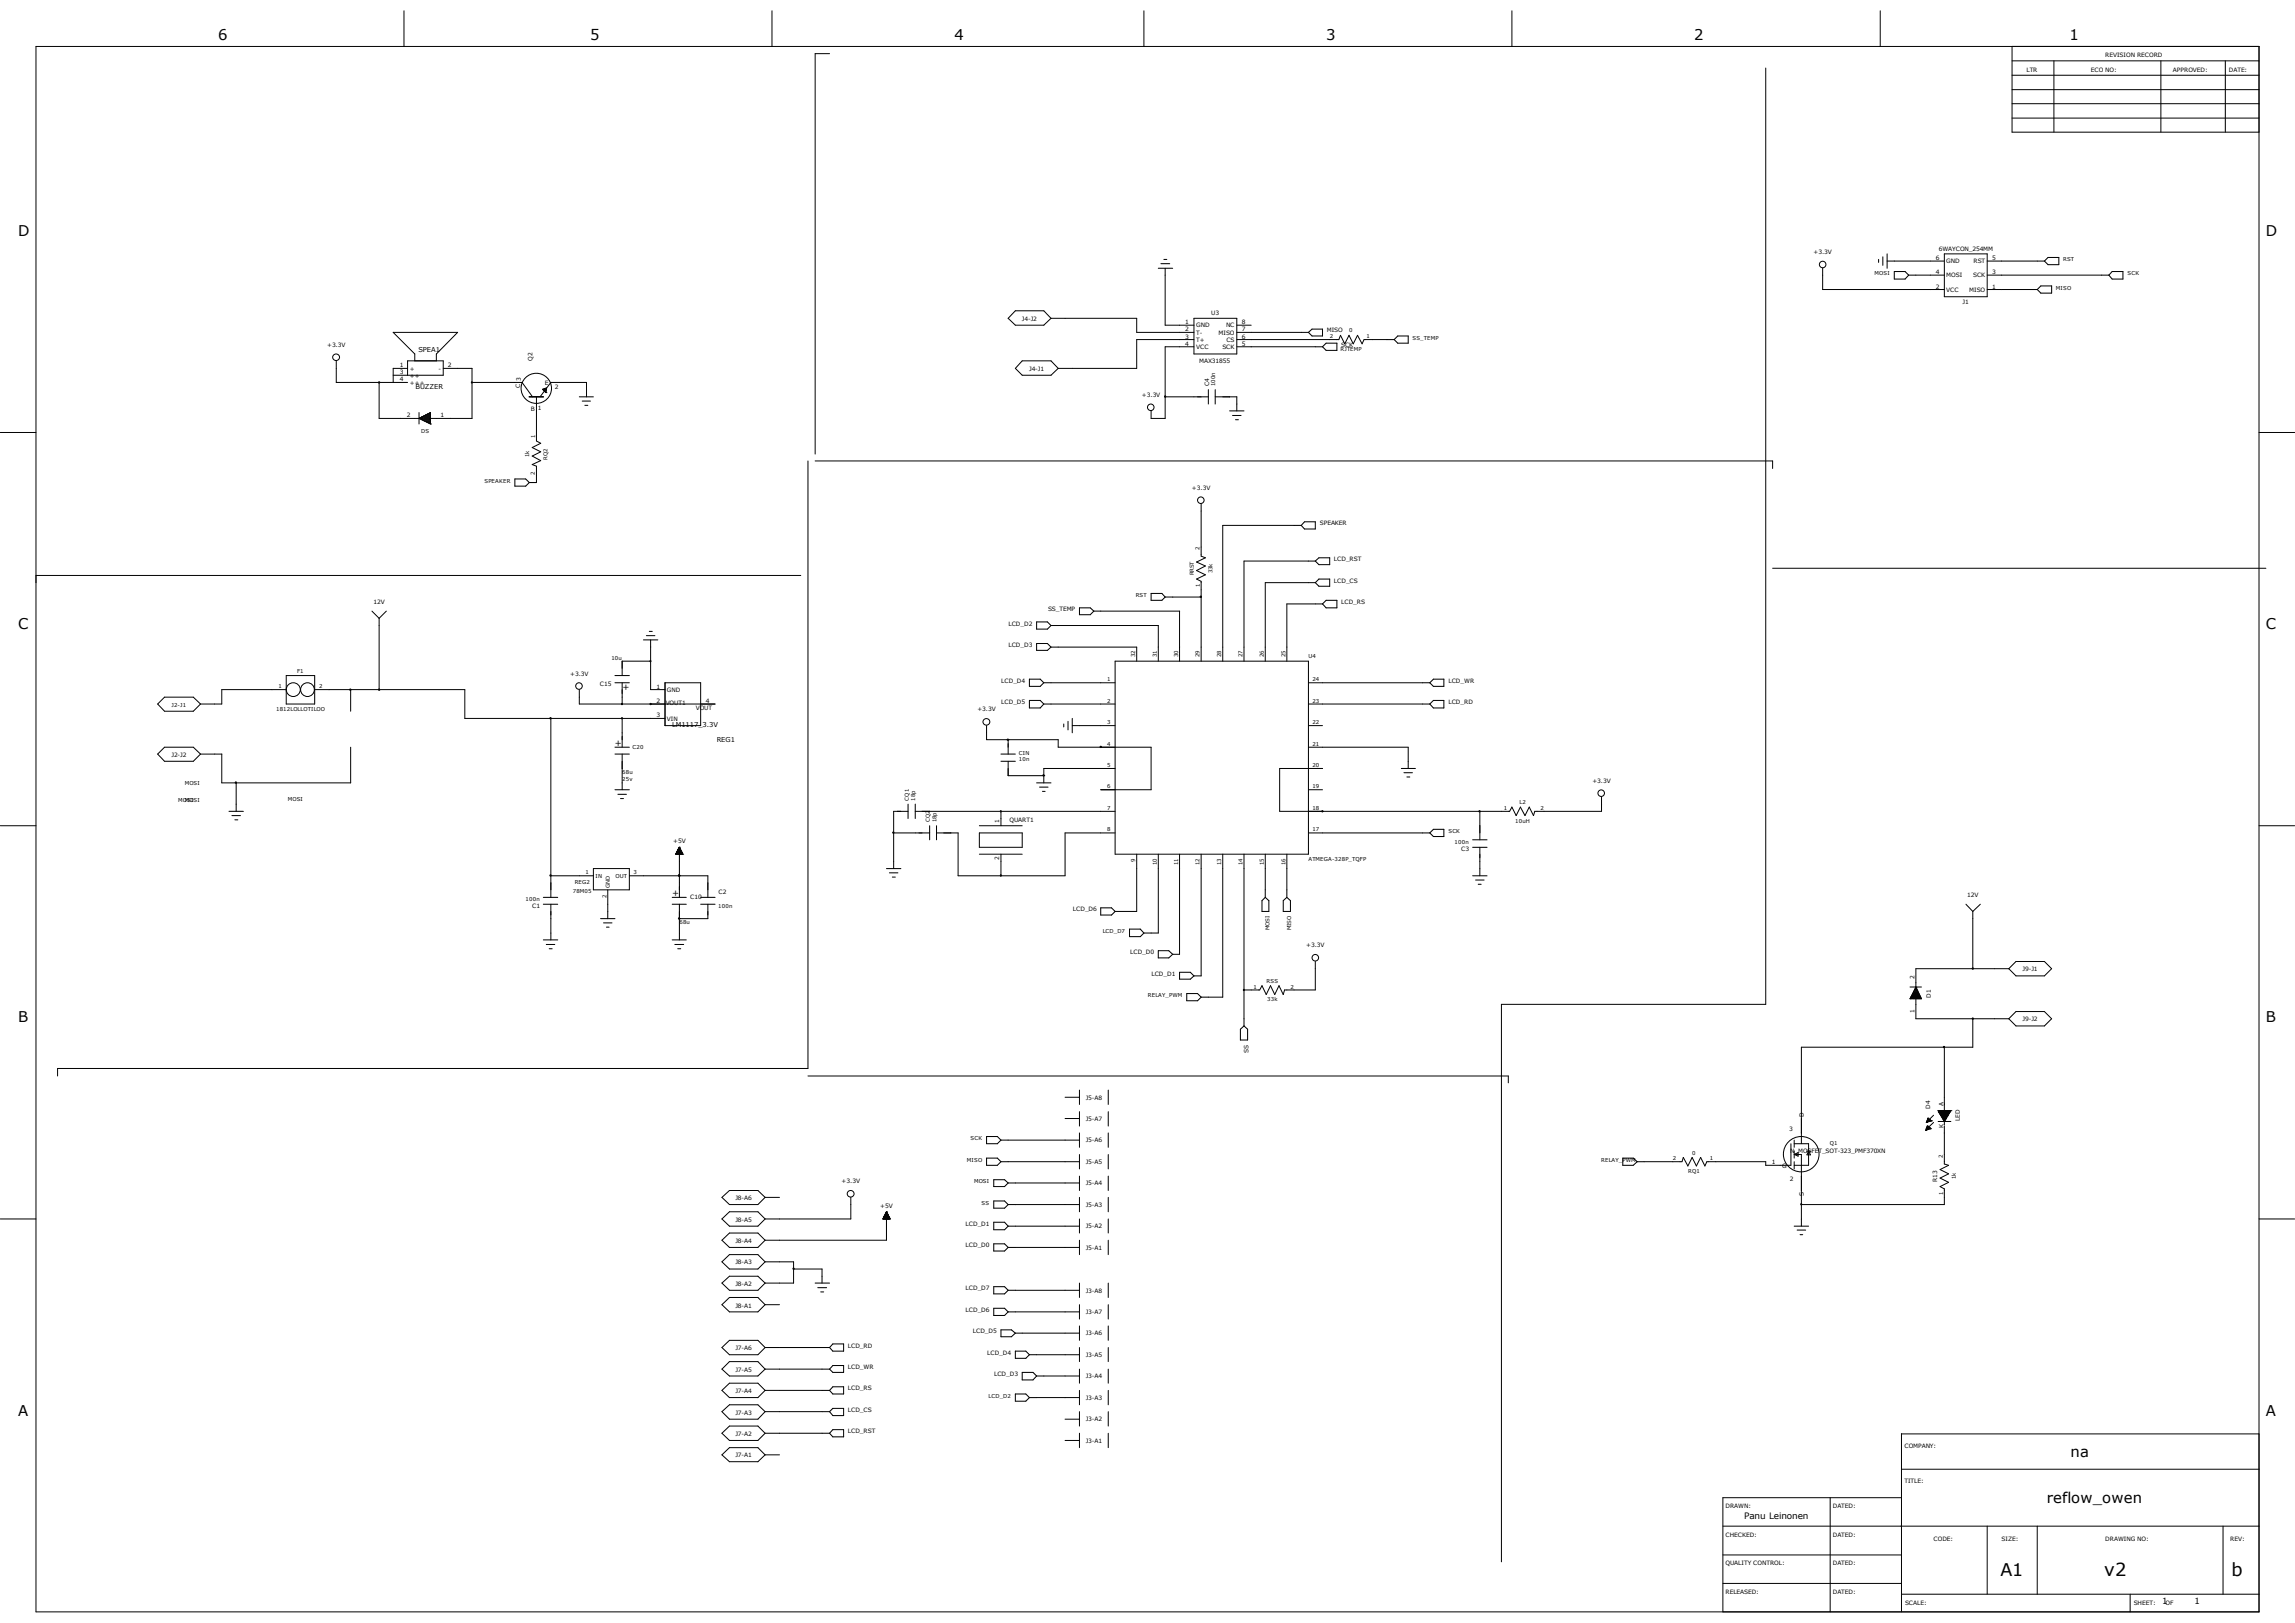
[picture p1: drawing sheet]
<svg xmlns="http://www.w3.org/2000/svg" width="297mm" height="210mm" viewBox="0 0 297 210" stroke-linecap="round" stroke-linejoin="round" font-family="sans-serif">
<defs><g id="words">
<g font-size="2.3">
<text x="258.9" y="203.9">A1</text>
<text x="272.3" y="204">v2</text>
<text x="288.8" y="204">b</text>
</g>
<g font-size="1.9">
<text x="28.2" y="5.1">6</text>
<text x="76.4" y="5.1">5</text>
<text x="123.5" y="5.1">4</text>
<text x="171.6" y="5.1">3</text>
<text x="219.2" y="5.1">2</text>
<text x="267.8" y="5.1">1</text>
<text x="2.4" y="30.5">D</text>
<text x="293.2" y="30.5">D</text>
<text x="2.4" y="81.4">C</text>
<text x="293.2" y="81.4">C</text>
<text x="2.4" y="132.3">B</text>
<text x="293.2" y="132.3">B</text>
<text x="2.4" y="183.2">A</text>
<text x="293.2" y="183.2">A</text>
<text x="268" y="188.5">na</text>
<text x="264.9" y="194.5">reflow_owen</text>
</g>
<g font-size="1.1">
<text x="80.6" y="89.3">+</text>
<text x="79.6" y="96.6">+</text>
<text x="87" y="116">+</text>
<text x="225.7" y="196.5">Panu Leinonen</text>
<text x="279.8" y="207.6">1</text>
<text x="284" y="207.6">1</text>
</g>
<g font-size=".9">
<text x="54.1" y="45.5">SPEA1</text>
<text x="53.8" y="50.3">BUZZER</text>
<text x="87" y="94.1">LM1117_3.3V</text>
<text x="92.8" y="96">REG1</text>
</g>
<g font-size=".8">
<text x="262.3" y="9.3">LTR</text>
<text x="270.6" y="9.3">ECO NO:</text>
<text x="272.5" y="7.4">REVISION RECORD</text>
<text x="281.2" y="9.3">APPROVED:</text>
<text x="288.5" y="9.3">DATE:</text>
<text x="234.7" y="32.9">+3.3V</text>
<text x="250.5" y="35.5">4</text>
<text x="250.5" y="33.6">6</text>
<text x="250.9" y="32.5">6WAYCON_254MM</text>
<text x="251.9" y="35.9">MOSI</text>
<text x="251.9" y="34.1">GND</text>
<text x="255.4" y="35.9">SCK</text>
<text x="255.4" y="34.1">RST</text>
<text x="257.8" y="35.5">3</text>
<text x="257.8" y="33.6">5</text>
<text x="132.2" y="41.5">J4-J2</text>
<text x="153.4" y="42">1</text>
<text x="156.8" y="40.8">U3</text>
<text x="160.7" y="42">8</text>
<text x="250.5" y="37.3">2</text>
<text x="251.9" y="37.8">VCC</text>
<text x="254" y="39.4">J1</text>
<text x="254.8" y="37.8">MISO</text>
<text x="257.8" y="37.3">1</text>
<text x="42.3" y="44.9">+3.3V</text>
<text x="51.7" y="47.5">1</text>
<text x="53" y="48">+</text>
<text x="56.8" y="48">-</text>
<text x="58" y="47.5">2</text>
<text x="68.9" y="46.7" transform="rotate(-90 68.9 46.7)">Q2</text>
<text x="153.4" y="42.9">2</text>
<text x="153.4" y="43.8">3</text>
<text x="153.4" y="44.7">4</text>
<text x="154.8" y="42.4">GND</text>
<text x="154.8" y="43.3">T-</text>
<text x="154.8" y="44.2">T+</text>
<text x="154.8" y="45.2">VCC</text>
<text x="155.2" y="46.9">MAX31855</text>
<text x="157.7" y="43.3">MISO</text>
<text x="158.2" y="45.2">SCK</text>
<text x="158.7" y="42.4">NC</text>
<text x="158.7" y="44.2">CS</text>
<text x="160.7" y="44.7">5</text>
<text x="160.7" y="43.8">6</text>
<text x="160.7" y="42.9">7</text>
<text x="171.7" y="43">MISO</text>
<text x="173.6" y="44.9">SCK</text>
<text x="51.7" y="48.4">3</text>
<text x="51.7" y="49.3">4</text>
<text x="52.7" y="53.9">2</text>
<text x="53" y="48.9">++</text>
<text x="53" y="49.8">+++</text>
<text x="57" y="53.9">1</text>
<text x="67.3" y="50.3" transform="rotate(-90 67.3 50.3)">C 3</text>
<text x="68.7" y="53.1">B 1</text>
<text x="70.5" y="49.8">E</text>
<text x="71.8" y="50.3">2</text>
<text x="133.2" y="48">J4-J1</text>
<text x="147.8" y="51.4">+3.3V</text>
<text x="156.5" y="50" transform="rotate(-90 156.5 50)">C4</text>
<text x="154.3" y="63.4">+3.3V</text>
<text x="170.8" y="68">SPEAKER</text>
<text x="172.6" y="75.4">LCD_CS</text>
<text x="172.6" y="72.6">LCD_RST</text>
<text x="48.3" y="78.1">12V</text>
<text x="130.5" y="83.7">LCD_D3</text>
<text x="130.5" y="80.9">LCD_D2</text>
<text x="135.6" y="79.1">SS_TEMP</text>
<text x="173.6" y="78.1">LCD_RS</text>
<text x="73.8" y="87.4">+3.3V</text>
<text x="77.6" y="88.8">C15</text>
<text x="85" y="89.1">1</text>
<text x="86.3" y="89.5">GND</text>
<text x="129.6" y="88.3">LCD_D4</text>
<text x="187.5" y="88.3">LCD_WR</text>
<text x="85" y="91">2</text>
<text x="85" y="92.8">3</text>
<text x="86.1" y="91.2">VOUT1</text>
<text x="86.3" y="93.3">VIN</text>
<text x="90" y="91.9">VOUT</text>
<text x="91.4" y="91">4</text>
<text x="126.5" y="92">+3.3V</text>
<text x="129.6" y="91.1">LCD_D5</text>
<text x="187.5" y="91.1">LCD_RD</text>
<text x="22.2" y="98">J2-J2</text>
<text x="206.1" y="101.3">+3.3V</text>
<text x="129.3" y="106.5" transform="rotate(-90 129.3 106.5)">1</text>
<text x="130.6" y="106.4">QUART1</text>
<text x="87.1" y="109.1">+5V</text>
<text x="129.3" y="111.3" transform="rotate(-90 129.3 111.3)">2</text>
<text x="189.1" y="110.1">C3</text>
<text x="68.9" y="117.5">C1</text>
<text x="89.3" y="116.3">C10</text>
<text x="93" y="115.7">C2</text>
<text x="138.9" y="117.9">LCD_D6</text>
<text x="254.6" y="116.1">12V</text>
<text x="146.3" y="123.5">LCD_D0</text>
<text x="169" y="122.6">+3.3V</text>
<text x="261.7" y="125.7">J9-J1</text>
<text x="149" y="126.3">LCD_D1</text>
<text x="247.8" y="131" transform="rotate(-90 247.8 131)">1</text>
<text x="247.8" y="126.7" transform="rotate(-90 247.8 126.7)">2</text>
<text x="249.9" y="129.1" transform="rotate(-90 249.9 129.1)">D1</text>
<text x="161.6" y="136.2" transform="rotate(-90 161.6 136.2)">SS</text>
<text x="261.7" y="132.2">J9-J2</text>
<text x="140.5" y="142.3">J5-A8</text>
<text x="249.8" y="143.5" transform="rotate(-90 249.8 143.5)">D4</text>
<text x="251.5" y="143.2" transform="rotate(-90 251.5 143.2)">A</text>
<text x="140.5" y="147.8">J5-A6</text>
<text x="140.5" y="145">J5-A7</text>
<text x="231.6" y="146.3">3</text>
<text x="231.7" y="149.2">N_MOSFET_SOT-323_PMF370XN</text>
<text x="233.4" y="144.5" transform="rotate(-90 233.4 144.5)">D</text>
<text x="251.5" y="146" transform="rotate(-90 251.5 146)">K</text>
<text x="253.6" y="145.1" transform="rotate(-90 253.6 145.1)">LED</text>
<text x="95.2" y="155.3">J8-A6</text>
<text x="108.9" y="153.1">+3.3V</text>
<text x="140.5" y="153.4">J5-A4</text>
<text x="140.5" y="150.6">J5-A5</text>
<text x="229.3" y="150.6">1</text>
<text x="230.6" y="151.1">G</text>
<text x="231.6" y="152.9">2</text>
<text x="233.4" y="154.8" transform="rotate(-90 233.4 154.8)">S</text>
<text x="250.7" y="153" transform="rotate(-90 250.7 153)">R13</text>
<text x="95.2" y="160.9">J8-A4</text>
<text x="95.2" y="158.1">J8-A5</text>
<text x="113.9" y="156.3">+5V</text>
<text x="125" y="161.4">LCD_D0</text>
<text x="125" y="158.7">LCD_D1</text>
<text x="140.5" y="161.7">J5-A1</text>
<text x="140.5" y="158.9">J5-A2</text>
<text x="140.5" y="156.1">J5-A3</text>
<text x="95.2" y="166.4">J8-A2</text>
<text x="95.2" y="163.6">J8-A3</text>
<text x="125" y="167">LCD_D7</text>
<text x="140.5" y="167.3">J3-A8</text>
<text x="95.2" y="169.2">J8-A1</text>
<text x="125" y="169.8">LCD_D6</text>
<text x="125.9" y="172.5">LCD_D5</text>
<text x="140.5" y="172.8">J3-A6</text>
<text x="140.5" y="170.1">J3-A7</text>
<text x="95.2" y="177.5">J7-A5</text>
<text x="95.2" y="174.8">J7-A6</text>
<text x="109.7" y="179.9">LCD_RS</text>
<text x="109.7" y="177.2">LCD_WR</text>
<text x="109.7" y="174.4">LCD_RD</text>
<text x="127.8" y="175.3">LCD_D4</text>
<text x="128.7" y="178.1">LCD_D3</text>
<text x="140.5" y="178.4">J3-A4</text>
<text x="140.5" y="175.6">J3-A5</text>
<text x="95.2" y="185.8">J7-A2</text>
<text x="95.2" y="183">J7-A3</text>
<text x="95.2" y="180.3">J7-A4</text>
<text x="109.7" y="185.5">LCD_RST</text>
<text x="109.7" y="182.7">LCD_CS</text>
<text x="140.5" y="183.9">J3-A2</text>
<text x="140.5" y="181.1">J3-A3</text>
<text x="95.2" y="188.6">J7-A1</text>
<text x="140.5" y="186.7">J3-A1</text>
<text x="246.5" y="187.3">COMPANY:</text>
<text x="246.5" y="191.9">TITLE:</text>
<text x="223.3" y="195.2">DRAWN:</text>
<text x="237.2" y="195.2">DATED:</text>
<text x="223.3" y="198.9">CHECKED:</text>
<text x="223.3" y="202.6">QUALITY CONTROL:</text>
<text x="237.2" y="202.6">DATED:</text>
<text x="237.2" y="198.9">DATED:</text>
<text x="250.2" y="199.3">CODE:</text>
<text x="259" y="199.3">SIZE:</text>
<text x="272.5" y="199.3">DRAWING NO:</text>
<text x="288.6" y="199.3">REV:</text>
<text x="223.3" y="206.3">RELEASED:</text>
<text x="237.2" y="206.3">DATED:</text>
<text x="246.5" y="207.7">SCALE:</text>
<text x="276.1" y="207.7">SHEET:</text>
<text x="280.2" y="207.7">OF</text>
</g>
<g font-size=".7">
<text x="242.6" y="35.6">MOSI</text>
<text x="267" y="33.8">RST</text>
<text x="275.3" y="35.6">SCK</text>
<text x="266.1" y="37.5">MISO</text>
<text x="172.1" y="43.8">2</text>
<text x="173.5" y="45.4">RJTEMP</text>
<text x="174.6" y="43">0</text>
<text x="176.9" y="43.8">1</text>
<text x="182.8" y="43.9">SS_TEMP</text>
<text x="157.3" y="50" transform="rotate(-90 157.3 50)">100n</text>
<text x="54.5" y="56">DS</text>
<text x="68.5" y="59.2" transform="rotate(-90 68.5 59.2)">1k</text>
<text x="69.3" y="56.7" transform="rotate(-90 69.3 56.7)">1</text>
<text x="70.9" y="59.5" transform="rotate(-90 70.9 59.5)">RQ2</text>
<text x="62.7" y="62.4">SPEAKER</text>
<text x="69.2" y="61.5" transform="rotate(-90 69.2 61.5)">2</text>
<text x="155.2" y="71.2" transform="rotate(-90 155.2 71.2)">2</text>
<text x="147" y="77.3">RST</text>
<text x="154.5" y="74.5" transform="rotate(-90 154.5 74.5)">RRST</text>
<text x="155.3" y="76" transform="rotate(-90 155.3 76)">1</text>
<text x="156.9" y="74.2" transform="rotate(-90 156.9 74.2)">33k</text>
<text x="36" y="89.1">1</text>
<text x="38.4" y="87">F1</text>
<text x="41.3" y="89.1">2</text>
<text x="79.1" y="85.4">10u</text>
<text x="143.3" y="88.2">1</text>
<text x="146.9" y="85" transform="rotate(-90 146.9 85)">32</text>
<text x="149.7" y="85" transform="rotate(-90 149.7 85)">31</text>
<text x="152.5" y="85" transform="rotate(-90 152.5 85)">30</text>
<text x="155.2" y="85" transform="rotate(-90 155.2 85)">29</text>
<text x="158" y="85" transform="rotate(-90 158 85)">28</text>
<text x="160.8" y="85" transform="rotate(-90 160.8 85)">27</text>
<text x="163.6" y="85" transform="rotate(-90 163.6 85)">26</text>
<text x="166.4" y="85" transform="rotate(-90 166.4 85)">25</text>
<text x="169.3" y="85.2">U4</text>
<text x="169.8" y="88.2">24</text>
<text x="22.2" y="91.5">J2-J1</text>
<text x="35.7" y="92">1812LOLLOTILOO</text>
<text x="143.3" y="90.9">2</text>
<text x="143.3" y="93.7">3</text>
<text x="169.8" y="93.7">22</text>
<text x="169.8" y="90.9">23</text>
<text x="23.9" y="101.6">MOSI</text>
<text x="80.5" y="100.2">68u</text>
<text x="80.5" y="101.1">25v</text>
<text x="81.9" y="96.9">C20</text>
<text x="131.9" y="97.7">CIN</text>
<text x="131.9" y="98.5">10n</text>
<text x="143.3" y="96.5">4</text>
<text x="143.3" y="99.3">5</text>
<text x="169.8" y="99.3">20</text>
<text x="169.8" y="96.5">21</text>
<text x="23.1" y="103.7">MOSI</text>
<text x="23.9" y="103.8">MOSI</text>
<text x="37.3" y="103.6">MOSI</text>
<text x="117.6" y="103.6" transform="rotate(-90 117.6 103.6)">CQ1</text>
<text x="118.4" y="103.6" transform="rotate(-90 118.4 103.6)">18p</text>
<text x="120.3" y="106.4" transform="rotate(-90 120.3 106.4)">CQ2</text>
<text x="121.2" y="106.4" transform="rotate(-90 121.2 106.4)">18p</text>
<text x="143.3" y="102">6</text>
<text x="143.3" y="104.8">7</text>
<text x="143.3" y="107.6">8</text>
<text x="169.8" y="107.6">17</text>
<text x="169.8" y="104.8">18</text>
<text x="169.8" y="102">19</text>
<text x="187.5" y="107.8">SCK</text>
<text x="194.6" y="104.9">1</text>
<text x="196.1" y="106.5">10uH</text>
<text x="196.6" y="104.1">L2</text>
<text x="199.3" y="104.8">2</text>
<text x="75.8" y="113.1">1</text>
<text x="77.1" y="113.6">IN</text>
<text x="79.7" y="113.6">OUT</text>
<text x="82" y="113.1">3</text>
<text x="146.9" y="111.5" transform="rotate(-90 146.9 111.5)">9</text>
<text x="149.7" y="111.9" transform="rotate(-90 149.7 111.9)">10</text>
<text x="152.5" y="111.9" transform="rotate(-90 152.5 111.9)">11</text>
<text x="155.2" y="111.9" transform="rotate(-90 155.2 111.9)">12</text>
<text x="158" y="111.9" transform="rotate(-90 158 111.9)">13</text>
<text x="160.8" y="111.9" transform="rotate(-90 160.8 111.9)">14</text>
<text x="163.6" y="111.9" transform="rotate(-90 163.6 111.9)">15</text>
<text x="166.4" y="111.9" transform="rotate(-90 166.4 111.9)">16</text>
<text x="169.3" y="111.5">ATMEGA-328P_TQFP</text>
<text x="188.3" y="109.3">100n</text>
<text x="68" y="116.6">100n</text>
<text x="74.1" y="115.6">78M05</text>
<text x="74.4" y="114.4">REG2</text>
<text x="78.5" y="116.2" transform="rotate(-90 78.5 116.2)">2</text>
<text x="78.9" y="114.9" transform="rotate(-90 78.9 114.9)">GND</text>
<text x="87.9" y="119.6">68u</text>
<text x="93" y="117.5">100n</text>
<text x="142.7" y="120.7">LCD_D7</text>
<text x="164.3" y="120.4" transform="rotate(-90 164.3 120.4)">MOSI</text>
<text x="167.1" y="120.4" transform="rotate(-90 167.1 120.4)">MISO</text>
<text x="148.5" y="129">RELAY_PWM</text>
<text x="162.2" y="128">1</text>
<text x="163.9" y="127.2">RSS</text>
<text x="164" y="129.6">33k</text>
<text x="167" y="127.9">2</text>
<text x="125.6" y="147.5">SCK</text>
<text x="219" y="149.4">0</text>
<text x="236.8" y="148.2">Q1</text>
<text x="251.4" y="149.8" transform="rotate(-90 251.4 149.8)">2</text>
<text x="125.1" y="150.3">MISO</text>
<text x="126.1" y="153.1">MOSI</text>
<text x="127" y="155.9">SS</text>
<text x="207.2" y="150.3">RELAY_PWM</text>
<text x="216.5" y="150.2">2</text>
<text x="218.5" y="151.8">RQ1</text>
<text x="221.3" y="150.2">1</text>
<text x="251.5" y="154.6" transform="rotate(-90 251.5 154.6)">1</text>
<text x="253.1" y="152.6" transform="rotate(-90 253.1 152.6)">1k</text>
<text x="127.9" y="180.8">LCD_D2</text>
</g>
</g></defs>
<g fill="none" stroke="#000" stroke-width=".13">
<path d="M4.7 6h287.7v202.6h-287.7zM52.3 1.4v4.6M99.9 1.4v4.6M107.4 6.9h-1.9v51.9M148 1.4v4.6M195.7 1.4v4.6M228.5 8.8v121.2h-34.2v72.1M243.3 1.4v4.6M260.4 7.9h32M260.4 9.7h32M260.4 13.4h32M260.4 15.3h32"/>
<path d="M260.4 6v11.1h32M260.4 11.6h32M265.8 7.9v9.2M279.7 7.9v9.2M288 7.9v9.2M149.9 34.7h1.9M150.2 34.1h1.2M150.6 33.6h.4M150.8 34.7v7.4h3.7M235.9 34.7v2.8h15.7M243.1 33.6v.4M243.7 33.2v1.1"/>
<path d="M244.2 33.8h7.4M244.2 32.9v1.8M245.2 35.1h1.3l.5 .5-.5 .5h-1.3zM247 35.6h4.6M251.6 32.9h5.6v5.5h-5.6zM257.2 37.5h6.5M257.2 35.6h15.7M257.2 33.8h7.4M263.7 37.5l.4-.5h1.4v.9h-1.4zM264.6 33.8l.4-.5h1.4v.9h-1.4zM273.3 35.1h1.4v1h-1.4l-.4-.5zM0 56h4.7"/>
<path d="M43.5 46.7v2.8h9.2M49.1 49.5v4.6h5.1M50.9 48.6h6.5v-1.9h-4.7v1.9M52.7 47.7h-1.8v1.8M53.7 46.7v-.9l-2.8-2.8h8.3l-2.7 2.8v.9M54.2 54.1l1.5-.7v1.5M54.2 54.1l1.5 .8M54.2 53.4v1.5M54.4 54.2h1.3M54.4 54v.2M54.7 54.3h1M54.7 53.9v.5"/>
<path d="M54.8 53.8h.9M54.9 53.8v.6M54.9 54.5h.8M55 53.8v.7M55.1 53.7h.6M55.1 53.7v.9M55.2 54.6h.5M55.2 53.6v1M55.3 53.6h.4M55.4 53.6v1.1M55.5 54.7h.2M55.5 53.5v1.2"/>
<path d="M55.6 53.4h.1M55.6 53.4v1.4M55.7 54.9h.1M55.7 54.1h-1.4v.1M55.7 53.9h-1.1v.4M57.4 47.7h3.7v6.4h-5.4M61.1 49.5h6.5l1.3 1.9M69.4 51.4v5.7l.6 .3-1.1 .5 1.1 .6-1.1 .5 1.1 .6-1.1 .5 .5 .2v2.1h-.9M69.9 51.4l1.4-1.9h4.6v1.9M70.2 50.4h.1M70.2 50.4l.5 .4M70.2 50.4l.5-.2v.6"/>
<path d="M70.3 50.3v.2M70.4 50.5h.3M70.4 50.3h.3M70.4 50.3v.3h.3M70.5 50.7h.2M70.5 50.2v.5M70.6 50.2v.6M70.7 50.8h.1M70.7 50.2h.1M70.7 50.2v.2h-.4M75 51.4h1.8M75.4 51.9h1"/>
<path d="M75.7 52.5h.4M104.6 59.6v78.7h-97.1v.9M105.5 59.6h123.9v1M131.4 40.2h3.7l.9 1-.9 .9h-3.7l-.9-.9zM132.3 46.7h3.7l.9 1-.9 .9h-3.7l-.9-.9zM136 41.2h11.1v1.8h7.4M150.8 51.4h5.6M154.5 44.9h-3.7v9.2h-1.8v-.9M154.5 41.2h5.6v4.6h-5.6zM154.5 43.9h-7.4v3.8h-10.2M156.4 50.4v1.9M157.3 51.4h2.8v1.8"/>
<path d="M157.3 50.4v1.9M159.1 53.2h1.9M159.5 53.8h1.1M159.9 54.3h.4M160.1 42.1h1.8M160.1 43h9.2M160.1 43.9h13.2l.2-.5 .5 1.1 .6-1.1 .5 1.1 .6-1.1 .6 1.1 .2-.6h3.9M160.1 44.9h11.1M169.3 43l.5-.4h1.4v.9h-1.4zM171.6 44.4h1.4v.9h-1.4l-.4-.4zM180.4 43.9l.5-.4h1.3v.9h-1.3zM292.4 56h4.6"/>
<path d="M4.7 74.5h98.9M48.1 79.1l1 .9M50 79.1l-.9 .9M66.6 62h1.4l.5 .4-.5 .5h-1.4zM139.7 78.7h1.4l.5 .4-.5 .4h-1.4zM141.6 79.1h11.1v6.5M149 76.8h1.4l.4 .5-.4 .4h-1.4zM150.8 77.3h4.6M155.4 65.2v6.8l.6 .2-1.1 .5 1.1 .5-1.1 .6 1.1 .6-1.1 .5 .5 .3v10.4M168.4 68h-10.2v17.6M168.8 67.5h1.4v1h-1.4l-.4-.5zM170.2 72.6h-9.2v13"/>
<path d="M170.2 75.4h-6.5v10.2M170.2 75.4l.5-.5h1.4v1h-1.4zM170.2 72.6l.5-.4h1.4v.9h-1.4zM171.2 78.1h-4.7v7.5M171.2 78.1l.4-.4h1.4v1h-1.4zM229.4 73.5h63.8M20.4 97.6l.9-.9h3.7l1 .9-1 .9h-3.7zM21.3 90.2h3.7l1 .9-1 .9h-3.7l-.9-.9zM37 89.2h-8.3v1.9h-2.7M37 87.4h3.7v3.7h-3.7zM40.7 89.2h19.5v3.8h25.9M45.4 96.7v4.6h-16.7v-3.7h-2.7"/>
<path d="M45.4 89.2v2.8M49.1 80v9.2M71.3 93v23.1M75 89.2v1.9h17.5M79.6 87.4h1.8M79.6 88.3h1.8M79.6 96.7h1.8M79.6 97.6h1.8M80.5 88.3v2.8M80.5 93v3.7M80.5 97.6v4.6M83.3 82.8h1.8"/>
<path d="M83.7 82.3h1.1M84 81.7h.4M84.2 91.1h.1M84.2 82.8v6.4h1.9M84.2 85.6h-3.7v1.8M86.1 88.3h4.6v5.6h-4.6zM127.7 93.9v1.8h9.2v1h12.1v5.5h-6.5M129.5 97.6h1.9M129.5 98.5h1.9M130.5 95.7h.1M130.5 95.7v1.9M130.5 98.5v1.9h4.6"/>
<path d="M133.2 90.6h1.4l.5 .5-.5 .5h-1.4zM133.2 87.9h1.4l.5 .4-.5 .5h-1.4zM134.2 83.3h1.4l.4 .4-.4 .5h-1.4zM134.2 80.5h1.4l.4 .4-.4 .5h-1.4zM135.1 91.1h9.2M135.1 88.3h9.2M136 83.7h11.1v1.9M136 80.9h13.9v4.7M137.7 93.7v.4M138.2 93.3v1.1M138.8 93.9h5.5M138.8 93v1.8"/>
<path d="M142.5 96.7h.1M144.3 85.6h25v24.9h-25zM144.3 99.4h-9.2v1.9M169.3 91.1h15.7M169.3 93.9h1.9M169.3 88.3h15.7M169.3 96.7h12.9v2.7M171.2 99.4h-5.6v5.6h29.8l.3-.6 .5 1.1 .6-1.1 .6 1.1 .5-1.1 .6 1.1 .1-.5h8.7v-1.8M181.4 99.4h1.8M181.7 100h1.1M185.5 87.9h1.4v.9h-1.4l-.5-.5zM185.5 90.6h1.4v1h-1.4l-.5-.5z"/>
<path d="M0 106.8h4.7M29.6 105h1.9M30 105.5h1.1M30.4 106.1h.4M30.6 101.3v3.7M70.3 116.1h1.9M70.3 117h1.9M71.3 113.3h5.5M71.3 117v4.6M76.8 112.4h4.6v2.7h-4.6zM77.7 118.9h1.9M78.1 119.4h1.1"/>
<path d="M78.5 120h.3M78.7 115.1v3.8M79.6 102.2h1.8M80 102.8h1.1M80.3 103.3h.4M81.4 113.3h10.2v2.8M87 116.1h1.8M87 117h1.8M87.5 110.5h.8M87.5 110.4h.8M87.5 110.5h.1M87.5 110.4v.1"/>
<path d="M87.5 110.4h.8v.1M87.6 110.3h.6M87.6 110.2h.6M87.6 110.5v-.3h.6v.3M87.6 110.2h.6v.3M87.7 110.1h.4M87.7 110.1h.4v.4M87.7 110v.5M87.7 110h.4M87.7 110h.4v.5M87.8 110.5v-.6h.3v.6M87.8 110.5v-.7h.2v.7"/>
<path d="M87.8 109.8h.2v.7M87.9 109.7h.1M87.9 109.6h.1M87.9 113.3h.1M87.9 118.9h.1M87.9 109.6v.9M87.9 109.6v6.5M87.9 117v4.6M87.9 109.6l-.4 .9M87.9 109.6l.4 .9M88 109.7h-.2v.8M88.1 109.9h-.4v.6"/>
<path d="M88.3 110.3h-.8v.2M88.3 110.5h.1M90.7 116.1h1.8M90.7 117h1.8M91.6 117v1.9h-3.7M114.7 112.4h1.9M115.1 112.9h1.1M115.5 113.5h.4M115.7 107.8h4.6M117.5 105h-1.8v7.4M117.5 104.1v1.8M118.4 105h25.9"/>
<path d="M118.4 104.1v1.8M120.3 106.8v1.9M121.2 107.8h2.8v5.5h13.8v-5.5h6.5M121.2 106.8v1.9M126.7 106.8h5.6M126.7 110.5h5.6M126.7 107.8h5.6v1.8h-5.6zM129.5 105v1.8M129.5 110.5v2.8M134.2 101.3h1.8M134.5 101.9h1.1M134.9 102.4h.4"/>
<path d="M135.1 100.4h.1M142.5 117.5h1.3l.5 .4-.5 .5h-1.3zM147.1 110.5v7.4h-2.8M149.9 110.5v10.2h-1.9M152.7 110.5v13h-.9M155.4 110.5v15.8h-.9M158.2 110.5v18.5h-2.8M161 110.5v22.3M163.7 110.5v5.6M163.7 116.1l.5 .4v1.4h-.9v-1.4zM166.1 116.5l.4-.4 .5 .4v1.4h-.9zM166.5 110.5v5.6"/>
<path d="M169.3 102.2h1.9M169.3 107.8h15.7M171.2 105h.1M182.1 100.5h.4M185 107.8l.5-.5h1.4v.9h-1.4zM190.6 109.6h1.8M190.6 113.3h1.8M190.6 108.7h1.8M191 113.9h1.1M191.3 114.4h.4M191.5 105v3.7M191.5 109.6v3.7"/>
<path d="M254.4 117l.9 .9M255.3 117.9v7.4M256.3 117l-1 .9M292.4 106.8h4.6M70.3 121.6h1.9M70.7 122.2h1.1M71.1 122.8h.4M87 121.6h1.8M87.3 122.2h1.2M87.7 122.8h.4M104.6 139.2h90.6v.9M146.2 120.2h1.4l.4 .5-.4 .5h-1.4z"/>
<path d="M149.9 123h1.4l.5 .5-.5 .5h-1.4zM152.7 125.8h1.4l.4 .5-.4 .4h-1.4zM153.6 128.6h1.4l.4 .4-.4 .5h-1.4zM160.5 133.2l.5-.4 .5 .4v1.4h-1zM170.2 124.4v3.7h-4l-.1 .6-.6-1.1-.5 1.1-.6-1.1-.5 1.1-.6-1.1-.3 .5h-2M247.2 129.2h1.5M247.2 127.7h1.5M247.3 129.1h1.3M247.3 129v.2M247.3 128.9h1.2M247.4 128.8h1.1M247.4 128.8v.4"/>
<path d="M247.5 128.7h.9M247.6 128.6h.7M247.6 128.5v.7M247.6 128.4h.7M247.7 128.1h.5M247.9 127.9h.1M247.9 127.8h.1M247.9 127.7l.8 1.5h-1.5zM248.1 128h-.3v1.2M248.1 128v1.2M248.2 128.3h-.5v.9M248.2 128.2v1"/>
<path d="M248.3 128.5v.7M248.5 128.8v.4M248.6 129v.2M251.6 135.5v10.1M255.3 131.8v3.7h-22.2v12.5M260 125.3h-12.1v6.5h12.1M260 131.8l.9-.9h3.7l.9 .9-.9 1h-3.7zM260.9 124.4h3.7l.9 .9-.9 1h-3.7l-.9-1zM0 157.7h4.7M93.4 157.7l1-.9h3.7l.9 .9-.9 1h-3.7zM93.4 154.9l1-.8h3.7l.9 .8-.9 1h-3.7zM99 154.9h1.9"/>
<path d="M110.1 154.9v2.8h-11.1M114.3 157.7h.9M114.3 157.6h.8v.1M114.3 157.6h.8M114.3 157.7v-.2h.8v.2M114.4 157.5h.7M114.4 157.4v.3M114.4 157.4h.6M114.4 157.4h.6v.3M114.5 157.4h.5M114.5 157.3h.5M114.5 157.3v.4"/>
<path d="M114.5 157.7v-.5h.5v.5M114.6 157.1h.3v.6M114.6 157h.3v.7M114.6 157h.3M114.6 156.9v.8M114.7 156.9h.1v.8M114.7 156.8h.1M114.7 156.8l-.4 .9h.9M114.7 156.8v3.7h-15.7M114.7 156.8l.5 .9M114.8 157v.7M114.9 157.1h-.3v.6"/>
<path d="M115.1 157.5v.2M115.1 157.6h-.8v.1M127.7 147.1h1.4l.4 .4-.4 .5h-1.4zM127.7 149.9h1.4l.4 .4-.4 .5h-1.4zM128.6 152.7h1.4l.5 .4-.5 .4h-1.4zM128.6 155.4h1.4l.5 .5-.5 .4h-1.4zM128.6 158.2h1.4l.5 .5-.5 .4h-1.4zM129.5 150.3h10.2M129.5 147.5h10.2M130.5 158.7h9.2M130.5 155.9h9.2M130.5 153.1h9.2"/>
<path d="M137.8 144.7h1.9M137.8 142h1.9M139.7 141.1v1.8M139.7 143.8v1.9M139.7 146.6v1.9M139.7 149.4v1.9M139.7 152.2v1.9M139.7 154.9v1.9M139.7 157.7v1.9M143.4 141.1v1.8M143.4 143.8v1.9M143.4 146.6v1.9"/>
<path d="M143.4 149.4v1.9M143.4 152.2v1.9M143.4 154.9v1.9M143.4 157.7v1.9M210 149.9h1.4l.5 .4-.5 .5h-1.4zM231.8 148v2.8h-3.3v-.5h-7.6l-.3 .6-.5-1.1-.6 1.1-.5-1.1-.6 1.1-.6-1.1-.1 .5h-5.8M232.2 147.5v1M232.2 148.9v1M232.2 150.3v1M232.2 148h1.9v2.8h-1.9M232.2 158.7h1.9M232.2 149.4l.5 .2v-.5l-.5 .3h.9v9.3"/>
<path d="M232.6 159.2h1.1M233 159.8h.3M233.8 149h.6M234.1 149l.2 .4h-.5zM249.2 146.3h.1M249.3 145.2h.1M249.3 146h.6M249.3 145.9h.4M249.4 145h.6M249.4 145.8h.1v.3M249.4 145.7h.1M249.4 145.7v.5"/>
<path d="M249.4 145.7l-.2 .6M249.4 145.7l.4 .3M249.5 144.9h.2M249.5 144.7h.1v.4M249.5 144.7h.1M249.5 144.7l-.2 .5M249.5 144.7l.4 .2M249.5 144.7v.5M249.6 145.8v.3h-.3M249.7 144.8v.3h-.4M249.7 145.9v.2M249.8 144.9v.2"/>
<path d="M249.8 146v.1M249.8 146h.1M249.8 146h-.5v.2M249.9 146h.1M249.9 144.9h-.5v.3M249.9 144.9l.1 .1M249.9 144.9v.2M249.9 146l-.7 .3M250 145h.1M250 145l-.7 .2M250.2 144.3l-.9 .9M250.2 145.2l-.9 .9"/>
<path d="M250.8 143.7h.1M250.8 145.1h1.7M250.8 143.7h1.7M250.8 143.7l.8 1.4M250.9 143.8h1.5M250.9 143.7v.2M250.9 143.9h1.4M251 144h1.3M251 144.1h1.2M251 143.7v.4M251.1 143.7v.5h1.1v-.5M251.1 144.3h1"/>
<path d="M251.2 143.7v.7M251.2 144.4h.9M251.2 143.7v.8M251.3 144.6h.7M251.4 143.7v1h.5v-1M251.4 144.7h.4M251.5 144.9h.3M251.5 143.7v1.1M251.5 143.7v1.3M251.6 145h.1M251.6 145.1h.1M251.6 145.7v4.9l.6 .2-1.1 .5 1.1 .6-1.1 .5 1.1 .6-1.1 .5 .5 .3v2.1h-18.5"/>
<path d="M251.7 143.7v1.2M251.8 143.7v1.1M252 143.7v.8h-.8M252.1 143.7v.7M252.3 143.7v.4M252.4 143.7v.2M252.5 143.7h.1M252.5 143.7l-.9 1.4M292.4 157.7h4.6M93.4 179.9l1-.9h3.7l.9 .9-.9 .9h-3.7zM93.4 177.2l1-1h3.7l.9 1-.9 .9h-3.7zM93.4 174.4l1-1h3.7l.9 1-.9 .9h-3.7z"/>
<path d="M93.4 168.8l1-.9h3.7l.9 .9-.9 1h-3.7zM93.4 166l1-.9h3.7l.9 .9-.9 1h-3.7zM93.4 160.5l1-.9h3.7l.9 .9-.9 .9h-3.7zM93.4 163.3l1-1h3.7l.9 1-.9 .9h-3.7zM99 179.9h8.4M99 177.2h8.4M99 174.4h8.4M99 168.8h1.9M99 163.3h3.7v2.7h-3.7M102.7 164.2h3.7v1.8M105.5 166h1.9M105.8 166.6h1.2"/>
<path d="M106.2 167.2h.4M107.8 176.7h1.4v.9h-1.4l-.4-.4zM107.8 179.5h1.4v.9h-1.4l-.4-.5zM107.8 173.9h1.4v.9h-1.4l-.4-.4zM128.6 169.3h1.4l.5 .5-.5 .4h-1.4zM128.6 161h1.4l.5 .4-.5 .5h-1.4zM128.6 166.5h1.4l.5 .5-.5 .4h-1.4zM129.5 172.1h1.4l.5 .4-.5 .5h-1.4zM130.5 169.8h9.2M130.5 167h9.2M130.5 161.4h9.2M131.4 172.5h8.3"/>
<path d="M131.4 174.8h1.4l.4 .5-.4 .5h-1.4zM132.3 177.6h1.4l.5 .5-.5 .5h-1.4zM133.2 175.3h6.5M134.2 178.1h5.5M139.7 160.5v1.8M139.7 166v1.9M139.7 168.8v1.9M139.7 171.6v1.8M139.7 174.4v1.8M139.7 177.2v1.8M139.7 179.9v1.9M143.4 160.5v1.8"/>
<path d="M143.4 166v1.9M143.4 168.8v1.9M143.4 171.6v1.8M143.4 174.4v1.8M143.4 177.2v1.8M143.4 179.9v1.9M93.4 185.5l1-1h3.7l.9 1-.9 .9h-3.7zM93.4 182.7l1-.9h3.7l.9 .9-.9 .9h-3.7zM93.4 188.3l1-1h3.7l.9 1-.9 .8h-3.7zM99 188.3h1.9M99 185.5h8.4M99 182.7h8.4"/>
<path d="M107.8 185h1.4v.9h-1.4l-.4-.4zM107.8 182.2h1.4v1h-1.4l-.4-.5zM131.4 180.4h1.4l.4 .4-.4 .5h-1.4zM133.2 180.8h6.5M137.8 186.4h1.9M137.8 183.6h1.9M139.7 182.7v1.8M139.7 185.5v1.8M143.4 182.7v1.8M143.4 185.5v1.8M223 197.5h69.4M236.9 193.8v14.8"/>
<path d="M246.1 190.1h46.3M246.1 193.8h-23.1v14.8M257.2 197.5v8.8M263.7 197.5v8.8M287.7 197.5v8.8M292.4 185.5h-46.3v23.1M223 201.2h23.1M223 204.9h23.1M246.1 206.3h46.3M275.7 206.3v2.3"/>
<circle cx="235.9" cy="34.2" r=".42"/>
<circle cx="43.5" cy="46.2" r=".43"/>
<circle cx="69.4" cy="50.2" r="1.96"/>
<circle cx="148.9" cy="52.7" r=".42"/>
<circle cx="155.4" cy="64.7" r=".42"/>
<circle cx="38" cy="89.2" r=".9"/>
<circle cx="39.8" cy="89.2" r=".89"/>
<circle cx="74.9" cy="88.8" r=".42"/>
<circle cx="127.7" cy="93.4" r=".43"/>
<circle cx="207.2" cy="102.6" r=".42"/>
<circle cx="170.2" cy="123.9" r=".42"/>
<circle cx="110.1" cy="154.5" r=".43"/>
<circle cx="233.1" cy="149.4" r="2.3"/>
</g>
<path d="M68.5 51.4h1.8" fill="none" stroke="#000" stroke-width=".21"/>
<g fill="#000" stroke="#000" stroke-width=".13">
<path d="M61 49.4h.1v.2z" fill-rule="evenodd"/>
<path d="M80.5 91v.2z" fill-rule="evenodd"/>
<path d="M80.5 92.9v.1z" fill-rule="evenodd"/>
<path d="M84.1 91h.1v.2z" fill-rule="evenodd"/>
<path d="M84.1 85.5h.1v.1z" fill-rule="evenodd"/>
<path d="M129.5 104.9h.1l-.1 .2z" fill-rule="evenodd"/>
<path d="M129.5 113.2h.1l-.1 .2z" fill-rule="evenodd"/>
<path d="M171.1 104.9h.1l-.1 .2z" fill-rule="evenodd"/>
<path d="M160.9 128h.1v.2z" fill-rule="evenodd"/>
<path d="M233.1 155.8h.1l-.1 .1z" fill-rule="evenodd"/>
<circle cx="49.1" cy="49.5" r=".08"/>
<circle cx="150.8" cy="51.3" r=".08"/>
<circle cx="155.4" cy="77.2" r=".08"/>
<circle cx="45.3" cy="89.2" r=".08"/>
<circle cx="49.1" cy="89.2" r=".08"/>
<circle cx="71.2" cy="92.9" r=".08"/>
<circle cx="130.4" cy="95.7" r=".08"/>
<circle cx="142.5" cy="96.6" r=".08"/>
<circle cx="30.5" cy="101.3" r=".08"/>
<circle cx="71.2" cy="113.3" r=".08"/>
<circle cx="87.9" cy="113.3" r=".08"/>
<circle cx="87.9" cy="118.9" r=".08"/>
<circle cx="115.6" cy="107.7" r=".08"/>
<circle cx="135" cy="100.3" r=".08"/>
<circle cx="191.5" cy="105" r=".08"/>
<circle cx="251.6" cy="135.5" r=".08"/>
<circle cx="255.3" cy="125.3" r=".08"/>
<circle cx="255.3" cy="131.8" r=".08"/>
<circle cx="102.7" cy="164.2" r=".08"/>
</g>
<use href="#words"/>
</svg>
